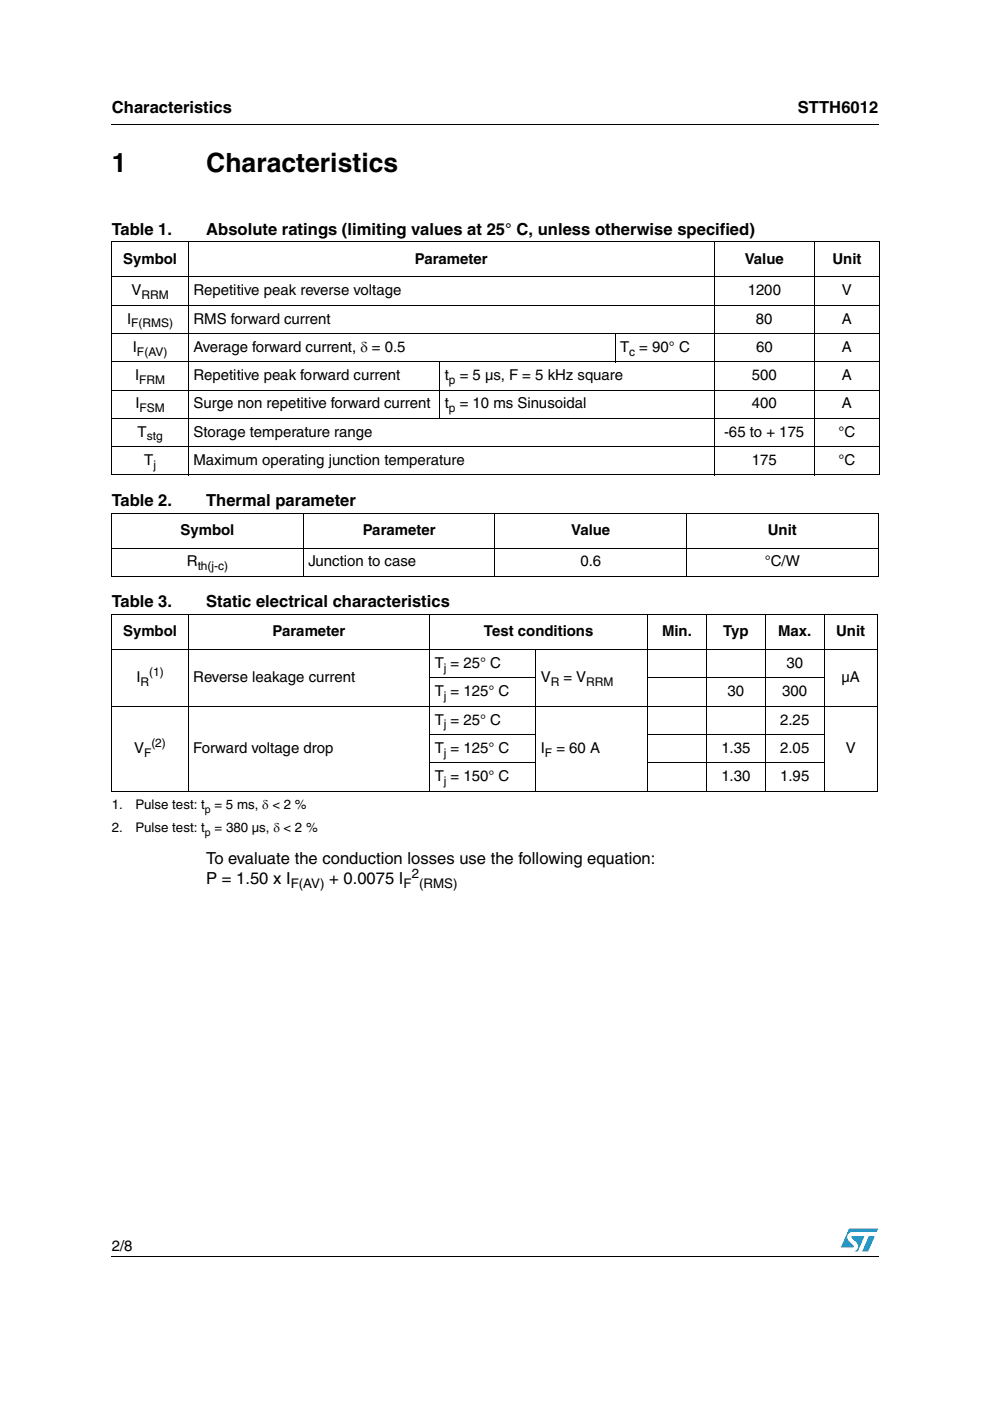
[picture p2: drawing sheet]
<svg xmlns="http://www.w3.org/2000/svg" width="210mm" height="297mm" viewBox="0 0 210 297" stroke-linecap="round" stroke-linejoin="round" font-family="sans-serif">
<defs><g id="words">
<g font-size="5.6">
<text x="23.7" y="36.4">1</text>
<text x="43.7" y="36.4">Characteristics</text>
</g>
<g font-size="3.5">
<text x="23.7" y="23.9">Characteristics</text>
<text x="169.2" y="23.9">STTH6012</text>
<text x="23.7" y="49.8">Table 1.</text>
<text x="43.7" y="49.8">Absolute ratings (limiting values at 25° C, unless otherwise specified)</text>
<text x="23.7" y="107.3">Table 2.</text>
<text x="43.7" y="107.3">Thermal parameter</text>
<text x="23.7" y="128.8">Table 3.</text>
<text x="43.7" y="128.8">Static electrical characteristics</text>
<text x="43.7" y="183.3">To evaluate the conduction losses use the following equation:</text>
<text x="43.7" y="187.5">P = 1.50 x I</text>
<text x="69.8" y="187.5">+ 0.0075 I</text>
</g>
<g font-size="3.2">
<text x="26.1" y="55.9">Symbol</text>
<text x="88" y="55.9">Parameter</text>
<text x="157.9" y="55.9">Value</text>
<text x="176.5" y="55.9">Unit</text>
<text x="27.9" y="62.6">V</text>
<text x="41" y="62.6">Repetitive peak reverse voltage</text>
<text x="158.5" y="62.6">1200</text>
<text x="178.5" y="62.6">V</text>
<text x="26.9" y="68.6">I</text>
<text x="41" y="68.6">RMS forward current</text>
<text x="160.3" y="68.6">80</text>
<text x="178.5" y="68.6">A</text>
<text x="28.2" y="74.6">I</text>
<text x="41" y="74.6">Average forward current, δ = 0.5</text>
<text x="131.5" y="74.6">T = 90° C</text>
<text x="160.3" y="74.6">60</text>
<text x="178.5" y="74.6">A</text>
<text x="28.6" y="80.6">I</text>
<text x="41" y="80.6">Repetitive peak forward current</text>
<text x="94.3" y="80.6">t</text>
<text x="97.5" y="80.6">= 5 µs, F = 5 kHz square</text>
<text x="159.4" y="80.6">500</text>
<text x="178.5" y="80.6">A</text>
<text x="28.7" y="86.6">I</text>
<text x="41" y="86.6">Surge non repetitive forward current</text>
<text x="94.3" y="86.6">t</text>
<text x="97.5" y="86.6">= 10 ms Sinusoidal</text>
<text x="159.4" y="86.6">400</text>
<text x="178.5" y="86.6">A</text>
<text x="29.2" y="92.6">T</text>
<text x="41" y="92.6">Storage temperature range</text>
<text x="153.5" y="92.6">-65 to + 175</text>
<text x="177.8" y="92.6">°C</text>
<text x="30.6" y="98.6">T</text>
<text x="41" y="98.6">Maximum operating junction temperature</text>
<text x="159.4" y="98.6">175</text>
<text x="177.8" y="98.6">°C</text>
<text x="38.3" y="113.4">Symbol</text>
<text x="76.9" y="113.4">Parameter</text>
<text x="121.1" y="113.4">Value</text>
<text x="162.8" y="113.4">Unit</text>
<text x="39.6" y="120.1">R</text>
<text x="65.4" y="120.1">Junction to case</text>
<text x="123.1" y="120.1">0.6</text>
<text x="162.2" y="120.1">°C/W</text>
<text x="26.1" y="134.9">Symbol</text>
<text x="57.8" y="134.9">Parameter</text>
<text x="102.6" y="134.9">Test conditions</text>
<text x="140.4" y="134.9">Min.</text>
<text x="153.3" y="134.9">Typ</text>
<text x="165" y="134.9">Max.</text>
<text x="177.3" y="134.9">Unit</text>
<text x="92.2" y="141.6">T = 25° C</text>
<text x="166.8" y="141.6">30</text>
<text x="28.9" y="144.6">I</text>
<text x="41" y="144.6">Reverse leakage current</text>
<text x="92.2" y="147.6">T = 125° C</text>
<text x="114.6" y="144.6">V</text>
<text x="119.5" y="144.6">= V</text>
<text x="154.3" y="147.6">30</text>
<text x="165.9" y="147.6">300</text>
<text x="178.4" y="144.6">µA</text>
<text x="92.2" y="153.6">T = 25° C</text>
<text x="165.4" y="153.6">2.25</text>
<text x="28.4" y="159.6">V</text>
<text x="41" y="159.6">Forward voltage drop</text>
<text x="92.2" y="159.6">T = 125° C</text>
<text x="114.6" y="159.6">I</text>
<text x="118" y="159.6">= 60 A</text>
<text x="152.9" y="159.6">1.35</text>
<text x="165.4" y="159.6">2.05</text>
<text x="179.3" y="159.6">V</text>
<text x="92.2" y="165.6">T = 150° C</text>
<text x="152.9" y="165.6">1.30</text>
<text x="165.4" y="165.6">1.95</text>
<text x="23.7" y="265.1">2/8</text>
</g>
<g font-size="2.8">
<text x="23.7" y="171.6">1.</text>
<text x="28.7" y="171.6">Pulse test: t</text>
<text x="45.5" y="171.6">= 5 ms, δ &lt; 2 %</text>
<text x="23.7" y="176.4">2.</text>
<text x="28.7" y="176.4">Pulse test: t</text>
<text x="45.5" y="176.4">= 380 µs, δ &lt; 2 %</text>
<text x="61.6" y="188.4">F(AV)</text>
<text x="85.6" y="188.4">F (RMS)</text>
<text x="87.3" y="186.1">2</text>
</g>
<g font-size="2.5">
<text x="30" y="63.4">RRM</text>
<text x="27.8" y="69.4">F(RMS)</text>
<text x="29" y="75.4">F(AV)</text>
<text x="133.4" y="75.4">c</text>
<text x="29.5" y="81.4">FRM</text>
<text x="95.2" y="81.4">p</text>
<text x="29.6" y="87.4">FSM</text>
<text x="95.2" y="87.4">p</text>
<text x="31.1" y="93.4">stg</text>
<text x="32.5" y="99.4">j</text>
<text x="41.9" y="120.9">th(j-c)</text>
<text x="31.6" y="143.4">(1)</text>
<text x="94.1" y="142.4">j</text>
<text x="29.8" y="145.4">R</text>
<text x="94.1" y="148.4">j</text>
<text x="116.8" y="145.4">R</text>
<text x="124.3" y="145.4">RRM</text>
<text x="94.1" y="154.4">j</text>
<text x="30.5" y="160.4">F</text>
<text x="32.1" y="158.3">(2)</text>
<text x="94.1" y="160.4">j</text>
<text x="115.5" y="160.4">F</text>
<text x="94.1" y="166.4">j</text>
</g>
<g font-size="2.2">
<text x="43.4" y="172.3">p</text>
<text x="43.4" y="177.1">p</text>
</g>
</g></defs>
<g fill="#009ad9">
<path d="M184.2 262.1h1.3l-1.4 3.3h-1.3z"/>
<path d="M180 260.5h6.2l-.3 .7h-5.2a1.11 1.11 0 0 0-1 .7 1.11 1.11 0 0 0 .3 1.2l1 1v.3l-2.7 .1z"/>
<path d="M180.6 262.1h2.7l-1.4 3.3-.7-.1a1.16 1.16 0 0 0 .4-1.8l-1-1.1z"/>
</g>
<path d="M23.6 26.2l.1 .2zM23.6 266.3l.1 .1z" fill="#000"/>
<g fill="none" stroke="#000" stroke-width=".21">
<path d="M23.7 26.3h162.6M23.6 51.3h162.9M23.6 58.7h162.9M23.7 51.4v49.2M40 51.2v49.6M151.4 51.2v49.6M172.7 51.2v49.6M186.4 51.4v49.2M23.6 64.7h162.9M23.6 70.7h162.9M23.6 76.7h162.9M93.2 76.6v12.2"/>
<path d="M130.4 70.6v6.2M23.6 82.7h162.9M23.6 88.7h162.9M23.6 94.7h162.9M23.6 100.7h162.9M23.6 108.8h162.7M23.6 116.2h162.7M23.7 108.9v13.2M64.3 108.7v13.6M104.9 108.7v13.6M145.6 108.7v13.6M186.2 108.9v13.2"/>
<path d="M23.6 122.2h162.7M23.6 130.3h162.5M23.6 137.8h162.5M23.7 130.4v37.2M39.9 130.2v37.6M91.1 130.2v37.6M113.6 137.6v30.2M137.3 130.2v37.6M149.8 130.2v37.6M162.3 130.2v37.6M174.8 130.2v37.6M186 130.4v37.2"/>
<path d="M23.6 149.7h162.5M91 143.7h22.7M91 155.7h22.7M137.2 143.7h37.6M137.2 155.7h37.6M23.6 167.7h162.5M91 161.7h22.7M137.2 161.7h37.6M23.7 266.3h162.6"/>
</g>
<use href="#words"/>
</svg>
